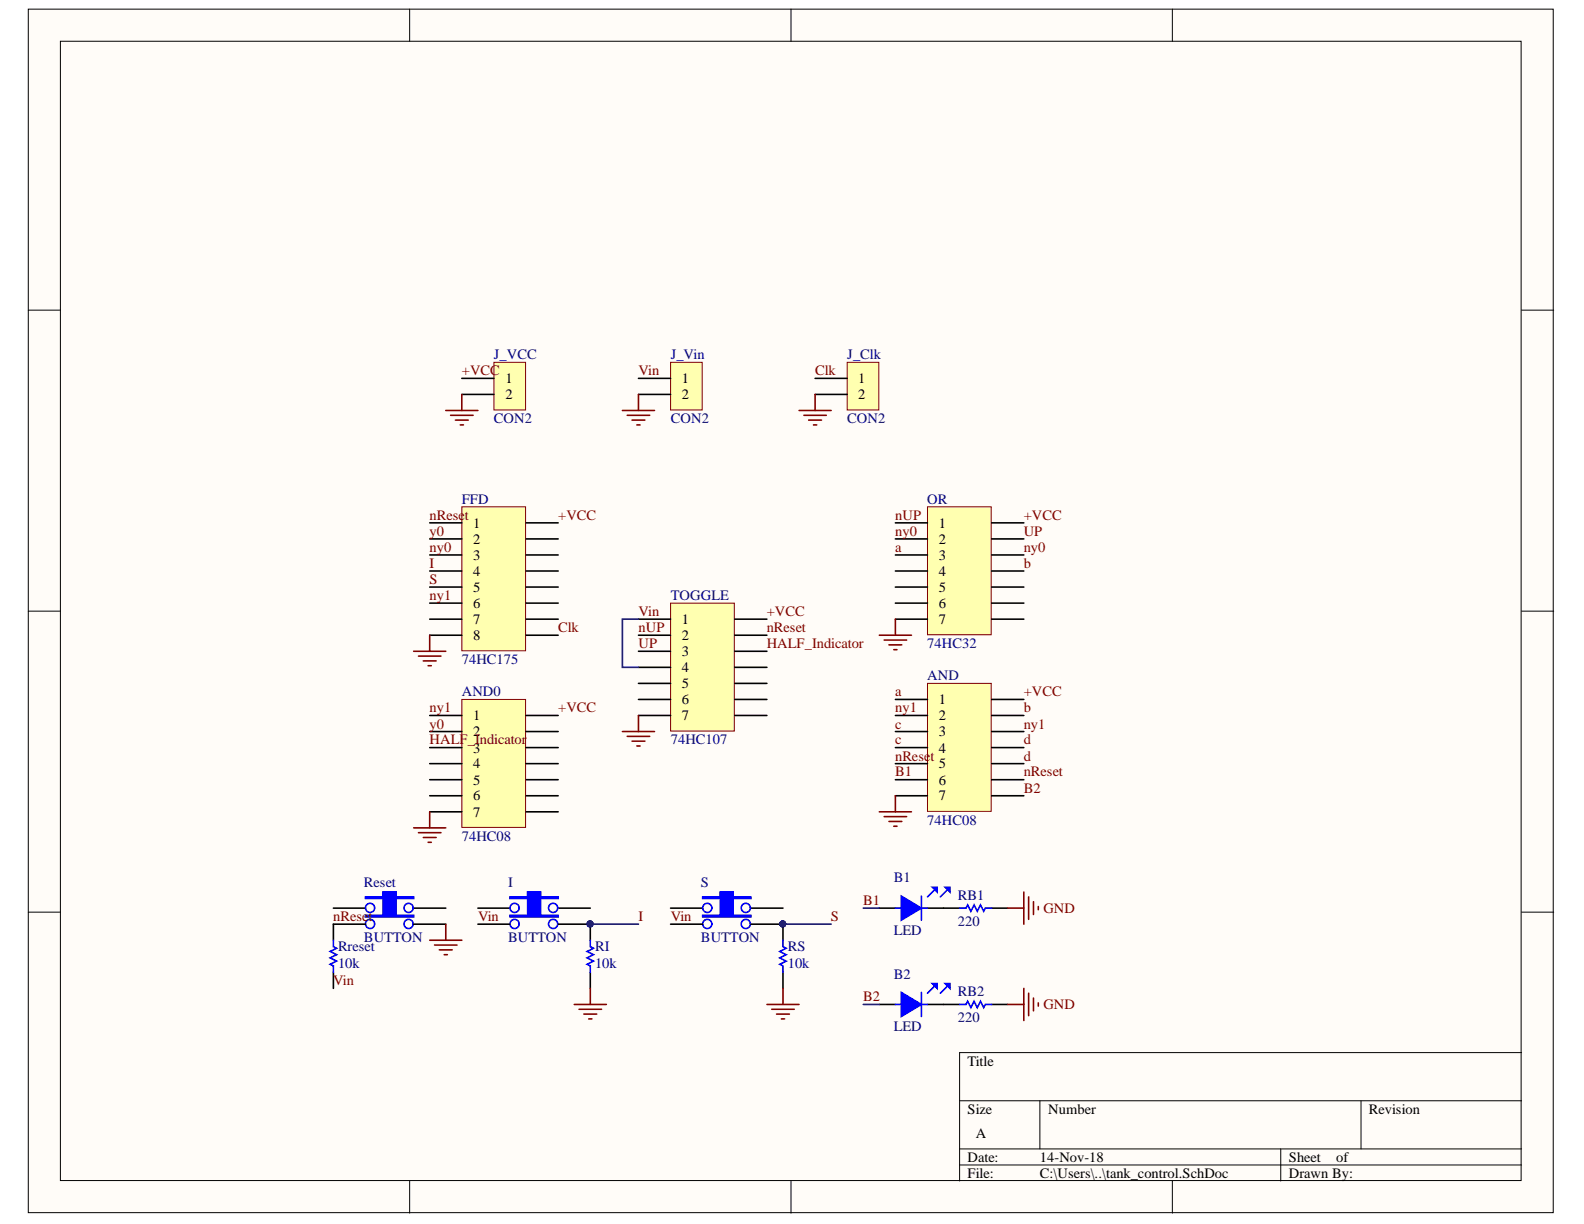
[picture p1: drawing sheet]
<svg xmlns="http://www.w3.org/2000/svg" width="279mm" height="216mm" viewBox="0 0 279 216" stroke-linecap="round" stroke-linejoin="round" font-family="sans-serif">
<defs><g id="words">
<g font-size="2.5" fill="#000080">
<text x="87.1" y="63.3">J_VCC</text>
<text x="118.3" y="63.3">J_Vin</text>
<text x="149.4" y="63.3">J_Clk</text>
<text x="87.1" y="74.6">CON2</text>
<text x="118.3" y="74.6">CON2</text>
<text x="149.4" y="74.6">CON2</text>
<text x="81.4" y="88.9">FFD</text>
<text x="163.6" y="88.9">OR</text>
<text x="118.3" y="105.8">TOGGLE</text>
<text x="81.4" y="117.2">74HC175</text>
<text x="163.6" y="120">AND</text>
<text x="163.6" y="114.3">74HC32</text>
<text x="81.4" y="122.8">AND0</text>
<text x="118.3" y="131.3">74HC107</text>
<text x="81.4" y="148.3">74HC08</text>
<text x="163.6" y="145.5">74HC08</text>
<text x="157.6" y="155.6">B1</text>
<text x="64.2" y="156.5">Reset</text>
<text x="89.6" y="156.5">I</text>
<text x="123.6" y="156.5">S</text>
<text x="169" y="158.8">RB1</text>
<text x="59.6" y="167.8">Rreset</text>
<text x="64.2" y="166.1">BUTTON</text>
<text x="89.6" y="166.1">BUTTON</text>
<text x="105" y="167.8">RI</text>
<text x="123.6" y="166.1">BUTTON</text>
<text x="139" y="167.8">RS</text>
<text x="157.6" y="164.9">LED</text>
<text x="169" y="163.3">220</text>
<text x="59.6" y="170.7">10k</text>
<text x="105" y="170.7">10k</text>
<text x="139" y="170.7">10k</text>
<text x="157.6" y="172.6">B2</text>
<text x="169" y="175.8">RB2</text>
<text x="157.6" y="181.9">LED</text>
<text x="169" y="180.3">220</text>
</g>
<g font-size="2.5" fill="#800000">
<text x="81.4" y="66.2">+VCC</text>
<text x="112.7" y="66.2">Vin</text>
<text x="143.8" y="66.2">Clk</text>
<text x="75.8" y="91.6">nRese</text>
<text x="75.8" y="94.5">y0</text>
<text x="82" y="91.6">t</text>
<text x="98.4" y="91.6">+VCC</text>
<text x="157.9" y="91.6">nUP</text>
<text x="157.9" y="94.5">ny0</text>
<text x="180.6" y="91.6">+VCC</text>
<text x="180.6" y="94.5">UP</text>
<text x="75.8" y="100.2">I</text>
<text x="75.8" y="97.3">ny0</text>
<text x="157.9" y="97.3">a</text>
<text x="180.6" y="97.3">ny0</text>
<text x="180.6" y="100.2">b</text>
<text x="75.8" y="103">S</text>
<text x="75.8" y="105.8">ny1</text>
<text x="98.4" y="111.5">Clk</text>
<text x="112.7" y="111.5">nUP</text>
<text x="112.7" y="108.6">Vin</text>
<text x="135.2" y="108.6">+VCC</text>
<text x="135.2" y="111.5">nReset</text>
<text x="112.7" y="114.3">UP</text>
<text x="135.2" y="114.3">HALF_Indicator</text>
<text x="75.8" y="125.6">ny1</text>
<text x="98.4" y="125.6">+VCC</text>
<text x="157.9" y="125.6">ny1</text>
<text x="157.9" y="122.8">a</text>
<text x="180.6" y="122.8">+VCC</text>
<text x="180.6" y="125.6">b</text>
<text x="75.8" y="131.3">HALF_Indicator</text>
<text x="75.8" y="128.5">y0</text>
<text x="157.9" y="131.3">c</text>
<text x="157.9" y="128.5">c</text>
<text x="180.6" y="128.5">ny1</text>
<text x="180.6" y="131.3">d</text>
<text x="157.9" y="137">B1</text>
<text x="157.9" y="134.2">nRese</text>
<text x="164.1" y="134.2">t</text>
<text x="180.6" y="134.2">d</text>
<text x="180.6" y="137">nReset</text>
<text x="180.6" y="139.8">B2</text>
<text x="152.2" y="159.6">B1</text>
<text x="184" y="161.1">GND</text>
<text x="58.8" y="162.5">nReset</text>
<text x="84.3" y="162.5">Vin</text>
<text x="112.7" y="162.5">I</text>
<text x="118.3" y="162.5">Vin</text>
<text x="146.6" y="162.5">S</text>
<text x="58.8" y="173.8">Vin</text>
<text x="152.2" y="176.6">B2</text>
<text x="184" y="178.1">GND</text>
</g>
<g font-size="2.5">
<text x="89.1" y="67.6">1</text>
<text x="89.1" y="70.4">2</text>
<text x="120.3" y="67.6">1</text>
<text x="120.3" y="70.4">2</text>
<text x="151.4" y="67.6">1</text>
<text x="151.4" y="70.4">2</text>
<text x="83.5" y="93.1">1</text>
<text x="83.5" y="96">2</text>
<text x="165.6" y="93.1">1</text>
<text x="165.6" y="96">2</text>
<text x="83.5" y="98.7">3</text>
<text x="83.5" y="101.6">4</text>
<text x="165.6" y="98.7">3</text>
<text x="165.6" y="101.6">4</text>
<text x="83.5" y="104.4">5</text>
<text x="83.5" y="107.3">6</text>
<text x="165.6" y="104.4">5</text>
<text x="165.6" y="107.3">6</text>
<text x="83.5" y="110.1">7</text>
<text x="83.5" y="112.9">8</text>
<text x="120.3" y="110.1">1</text>
<text x="120.3" y="112.9">2</text>
<text x="165.6" y="110.1">7</text>
<text x="120.3" y="115.7">3</text>
<text x="120.3" y="118.6">4</text>
<text x="120.3" y="121.4">5</text>
<text x="120.3" y="124.2">6</text>
<text x="165.6" y="124.2">1</text>
<text x="83.5" y="127.1">1</text>
<text x="83.5" y="129.9">2</text>
<text x="120.3" y="127.1">7</text>
<text x="165.6" y="127.1">2</text>
<text x="165.6" y="129.9">3</text>
<text x="83.5" y="132.7">3</text>
<text x="83.5" y="135.5">4</text>
<text x="165.6" y="132.7">4</text>
<text x="165.6" y="135.5">5</text>
<text x="83.5" y="138.4">5</text>
<text x="83.5" y="141.2">6</text>
<text x="165.6" y="138.4">6</text>
<text x="165.6" y="141.2">7</text>
<text x="83.5" y="144.1">7</text>
<text x="170.7" y="187.9">Title</text>
<text x="170.7" y="196.5">Size</text>
<text x="184.9" y="196.5">Number</text>
<text x="241.5" y="196.5">Revision</text>
<text x="172.1" y="200.7">A</text>
<text x="170.7" y="204.9">Date:</text>
<text x="170.7" y="207.7">File:</text>
<text x="183.4" y="204.9">14-Nov-18</text>
<text x="183.4" y="207.7">C:\Users\..\tank_control.SchDoc</text>
<text x="227.3" y="204.9">Sheet</text>
<text x="227.3" y="207.7">Drawn By:</text>
<text x="235.7" y="204.9">of</text>
</g>
</g></defs>
<g fill="#fffcf8" stroke="#000" stroke-width=".18">
<path d="M5 1.6h269v212.3h-269z"/>
<path d="M10.7 7.3h257.6v200.9h-257.6z"/>
</g>
<g fill="none" stroke="#000" stroke-width=".18">
<path d="M72.3 1.6v5.7M139.5 1.6v5.7M206.8 1.6v5.7M5 54.7h5.7M268.4 54.7h5.7M5 107.8h5.7M268.4 107.8h5.7M5 160.9h5.7M268.4 160.9h5.7M169.3 194.2h99.1M183.4 194.2v8.5M240.1 194.2v8.5"/>
<path d="M268.4 185.7h-99.1v22.6M72.3 208.3v5.7M139.5 208.3v5.7M169.3 202.7h99.1M169.3 205.5h99.1M206.8 208.3v5.7M225.9 202.7v5.6"/>
</g>
<path d="M87.1 63.9h5.6v8.4h-5.6z" fill="#ffffb0" stroke="#800000" stroke-width=".18"/>
<path d="M81.5 66.7h5.6M81.5 69.6h5.6" fill="none" stroke="#000" stroke-width=".28"/>
<path d="M118.3 63.9h5.6v8.4h-5.6z" fill="#ffffb0" stroke="#800000" stroke-width=".18"/>
<path d="M112.6 66.7h5.7M112.6 69.6h5.7" fill="none" stroke="#000" stroke-width=".28"/>
<path d="M149.4 63.9h5.6v8.4h-5.6z" fill="#ffffb0" stroke="#800000" stroke-width=".18"/>
<path d="M143.8 66.7h5.6M143.8 69.6h5.6" fill="none" stroke="#000" stroke-width=".28"/>
<path d="M81.5 89.4h11.2v25.4h-11.2z" fill="#ffffb0" stroke="#800000" stroke-width=".18"/>
<g fill="none" stroke="#000" stroke-width=".28">
<path d="M75.8 92.2h5.7M75.8 95.1h5.7M75.8 97.9h5.7M92.8 92.2h5.7M92.8 95.1h5.7M92.8 97.9h5.7M75.8 100.7h5.7M75.8 103.6h5.7M75.8 106.4h5.7M75.8 109.2h5.7M75.8 112h5.7M92.8 100.7h5.7"/>
<path d="M92.8 103.6h5.7M92.8 106.4h5.7M92.8 109.2h5.7M92.8 112h5.7"/>
</g>
<path d="M118.3 106.4h11.2v22.6h-11.2z" fill="#ffffb0" stroke="#800000" stroke-width=".18"/>
<g fill="none" stroke="#000" stroke-width=".28">
<path d="M112.6 109.2h5.7M112.6 112h5.7M112.6 114.9h5.7M112.6 117.7h5.7M129.6 109.2h5.7M129.6 112h5.7M129.6 114.9h5.7M129.6 117.7h5.7M112.6 120.5h5.7M112.6 123.4h5.7M112.6 126.2h5.7M129.6 120.5h5.7"/>
<path d="M129.6 123.4h5.7M129.6 126.2h5.7M155.1 160.2h2.8M163.6 160.2h2.8"/>
</g>
<path d="M162.5 158.1v4.2" fill="none" stroke="#00f" stroke-width=".28"/>
<path d="M159 158.1l3.5 2.1-3.5 2.1z" fill="#00f"/>
<path d="M159 158.1l3.5 2.1-3.5 2.1zM164.7 157.1l-1.1 1.1M167 157.1l-1.1 1.1M157.9 160.2h1.1M162.5 160.2h1.1" fill="none" stroke="#00f" stroke-width=".28"/>
<path d="M166.7 156.5h.9v.9z" fill="#00f"/>
<path d="M166.7 156.5h.9v.9z" fill="none" stroke="#00f" stroke-width=".28"/>
<path d="M164.4 156.5h.9v.9z" fill="#00f"/>
<path d="M164.4 156.5h.9v.9zM162.5 175v4.3" fill="none" stroke="#00f" stroke-width=".28"/>
<path d="M155.1 177.2h2.8M163.6 177.2h2.8" fill="none" stroke="#000" stroke-width=".28"/>
<path d="M159 175l3.5 2.2-3.5 2.1z" fill="#00f"/>
<path d="M157.9 177.2h1.1M159 175l3.5 2.2-3.5 2.1zM162.5 177.2h1.1M164.7 174.1l-1.1 1.1M167 174.1l-1.1 1.1" fill="none" stroke="#00f" stroke-width=".28"/>
<path d="M166.7 173.5h.9v.8z" fill="#00f"/>
<path d="M166.7 173.5h.9v.8z" fill="none" stroke="#00f" stroke-width=".28"/>
<path d="M164.4 173.5h.9v.8z" fill="#00f"/>
<path d="M164.4 173.5h.9v.8z" fill="none" stroke="#00f" stroke-width=".28"/>
<path d="M58.8 160.2h5.7M73 160.2h5.6" fill="none" stroke="#000" stroke-width=".28"/>
<path d="M64.5 158.2h3.1v-.8h2.2v.8h3.2v.3h-8.5z" fill-rule="evenodd" fill="#00f"/>
<g fill="none" stroke="#00f" stroke-width=".28">
<path d="M64.5 158.2h3.1v-.8h2.2v.8h3.2v.3h-8.5z"/>
<circle cx="65.3" cy="160.1" r=".81"/>
<circle cx="65.3" cy="163" r=".81"/>
<circle cx="72.1" cy="160.1" r=".81"/>
<circle cx="72.1" cy="163" r=".81"/>
</g>
<path d="M67.6 157.4h2.2v4.1h3.2v.2h-8.5v-.2h3.1z" fill-rule="evenodd" fill="#00f"/>
<path d="M67.6 157.4h2.2v4.1h3.2v.2h-8.5v-.2h3.1z" fill="none" stroke="#00f" stroke-width=".28"/>
<path d="M58.8 163h5.7M73 163h5.6M84.3 160.2h5.7M98.5 160.2h5.6" fill="none" stroke="#000" stroke-width=".28"/>
<path d="M90 158.2h3.1v-.8h2.2v.8h3.2v.3h-8.5z" fill-rule="evenodd" fill="#00f"/>
<g fill="none" stroke="#00f" stroke-width=".28">
<path d="M90 158.2h3.1v-.8h2.2v.8h3.2v.3h-8.5z"/>
<circle cx="90.8" cy="160.1" r=".81"/>
<circle cx="90.8" cy="163" r=".81"/>
<circle cx="97.6" cy="160.1" r=".81"/>
<circle cx="97.6" cy="163" r=".81"/>
</g>
<path d="M93.1 157.4h2.2v4.1h3.2v.2h-8.5v-.2h3.1z" fill-rule="evenodd" fill="#00f"/>
<path d="M93.1 157.4h2.2v4.1h3.2v.2h-8.5v-.2h3.1z" fill="none" stroke="#00f" stroke-width=".28"/>
<path d="M84.3 163h5.7M98.5 163h5.6M118.3 160.2h5.6M132.4 160.2h5.7" fill="none" stroke="#000" stroke-width=".28"/>
<circle cx="104.1" cy="163" r=".52" fill="#000080" stroke="#000080" stroke-width=".18"/>
<path d="M123.9 158.2h3.2v-.8h2.2v.8h3.1v.3h-8.5z" fill-rule="evenodd" fill="#00f"/>
<g fill="none" stroke="#00f" stroke-width=".28">
<path d="M123.9 158.2h3.2v-.8h2.2v.8h3.1v.3h-8.5z"/>
<circle cx="124.8" cy="160.1" r=".81"/>
<circle cx="124.8" cy="163" r=".81"/>
<circle cx="131.6" cy="160.1" r=".81"/>
<circle cx="131.6" cy="163" r=".81"/>
</g>
<path d="M127.1 157.4h2.2v4.1h3.1v.2h-8.5v-.2h3.2z" fill-rule="evenodd" fill="#00f"/>
<path d="M127.1 157.4h2.2v4.1h3.1v.2h-8.5v-.2h3.2zM104.1 165.8v1.2l.6 .3-1.1 .5 1.1 .6-1.1 .6 1.1 .5-1.1 .6 .5 .3v1.1M138.1 165.8v1.2l.6 .3-1.2 .5 1.2 .6-1.2 .6 1.2 .5-1.2 .6 .6 .3v1.1M169.3 160.2h1.1l.3-.6 .5 1.2 .6-1.2 .6 1.2 .5-1.2 .6 1.2 .3-.6h1.1M169.3 177.2h1.1l.3-.6 .5 1.1 .6-1.1 .6 1.1 .5-1.1 .6 1.1 .3-.5h1.1" fill="none" stroke="#00f" stroke-width=".28"/>
<path d="M104.1 163v2.8M104.1 171.5v2.8M118.3 163h5.6M132.4 163h5.7v2.8M138.1 171.5v2.8M166.4 160.2h2.9M166.4 177.2h2.9M174.9 160.2h2.9M174.9 177.2h2.9" fill="none" stroke="#000" stroke-width=".28"/>
<g fill="#000080" stroke="#000080" stroke-width=".18">
<circle cx="138.1" cy="163" r=".52"/>
<circle cx="104.1" cy="163" r=".52"/>
</g>
<g fill="none" stroke="#800000" stroke-width=".28">
<path d="M73 114.9h5.6M73.8 115.7h4M74.7 116.6h2.2M75.5 117.4h.6M75.8 112v2.9M109.8 129h5.6M110.6 129.9h4M111.5 130.7h2.3M112.3 131.6h.6M112.6 126.2v2.8M180.6 157.4v5.6M181.4 158.2v4"/>
<path d="M182.3 159.1v2.2M183.1 159.9v.6M101.3 177.2h5.7M102.1 178h4M103 178.9h2.3M103.8 179.7h.6M104.1 174.3v2.9M135.3 177.2h5.6M136.1 178h4M137 178.9h2.2M137.8 179.7h.6M138.1 174.3v2.9"/>
<path d="M177.8 177.2h2.8M177.8 160.2h2.8M180.6 174.3v5.7M181.4 175.2v4M182.3 176v2.3M183.1 176.9v.6"/>
</g>
<path d="M163.6 120.5h11.2v22.6h-11.2z" fill="#ffffb0" stroke="#800000" stroke-width=".18"/>
<g fill="none" stroke="#000" stroke-width=".28">
<path d="M157.9 123.4h5.7M157.9 126.2h5.7M157.9 129h5.7M157.9 131.9h5.7M157.9 134.7h5.7M157.9 137.5h5.7M174.9 123.4h5.7M174.9 126.2h5.7M174.9 129h5.7M174.9 131.9h5.7M174.9 134.7h5.7M174.9 137.5h5.7"/>
<path d="M157.9 140.4h5.7M174.9 140.4h5.7"/>
</g>
<path d="M163.6 89.4h11.2v22.6h-11.2z" fill="#ffffb0" stroke="#800000" stroke-width=".18"/>
<g fill="none" stroke="#000" stroke-width=".28">
<path d="M157.9 92.2h5.7M157.9 95.1h5.7M157.9 97.9h5.7M174.9 92.2h5.7M174.9 95.1h5.7M174.9 97.9h5.7M157.9 100.7h5.7M157.9 103.6h5.7M157.9 106.4h5.7M157.9 109.2h5.7M174.9 100.7h5.7M174.9 103.6h5.7"/>
<path d="M174.9 106.4h5.7M174.9 109.2h5.7"/>
</g>
<g fill="none" stroke="#800000" stroke-width=".28">
<path d="M78.6 72.4h5.7M79.5 73.3h3.9M80.3 74.1h2.3M81.2 75h.5M81.5 69.6v2.8M109.8 72.4h5.6M110.6 73.3h4M111.5 74.1h2.3M112.3 75h.6M112.6 69.6v2.8M140.9 72.4h5.7M141.8 73.3h4"/>
<path d="M142.6 74.1h2.3M143.5 75h.6M143.8 69.6v2.8M155.1 112h5.7M156 112.9h3.9M156.8 113.7h2.3M157.7 114.6h.5M157.9 109.2v2.8M155.1 143.2h5.7M156 144h3.9M156.8 144.9h2.3M157.7 145.7h.5"/>
<path d="M157.9 140.4v2.8"/>
</g>
<path d="M81.5 123.4h11.2v22.5h-11.2z" fill="#ffffb0" stroke="#800000" stroke-width=".18"/>
<g fill="none" stroke="#000" stroke-width=".28">
<path d="M75.8 126.2h5.7M75.8 129h5.7M75.8 131.9h5.7M75.8 134.7h5.7M75.8 137.5h5.7M92.8 126.2h5.7M92.8 129h5.7M92.8 131.9h5.7M92.8 134.7h5.7M92.8 137.5h5.7M75.8 140.4h5.7M75.8 143.2h5.7"/>
<path d="M92.8 140.4h5.7M92.8 143.2h5.7M58.8 163v2.8M58.8 171.5v2.8"/>
</g>
<path d="M73 146h5.6M73.8 146.9h4M74.7 147.7h2.2M75.5 148.6h.6M75.8 143.2v2.8M75.8 165.8h5.7M76.6 166.7h4M77.5 167.5h2.3M78.3 168.4h.6M78.6 163v2.8" fill="none" stroke="#800000" stroke-width=".28"/>
<path d="M58.8 165.8v1.2l.6 .3-1.2 .5 1.2 .6-1.2 .6 1.2 .5-1.2 .6 .6 .3v1.1" fill="none" stroke="#00f" stroke-width=".28"/>
<path d="M112.6 109.2h-2.8v8.5h2.8M104.1 163h8.5M138.1 163h8.5M152.3 177.2h2.8M152.3 160.2h2.8" fill="none" stroke="#000080" stroke-width=".28"/>
<g fill="#000080" stroke="#000080" stroke-width=".18">
<circle cx="104.1" cy="163" r=".52"/>
<circle cx="138.1" cy="163" r=".52"/>
</g>
<use href="#words"/>
</svg>
